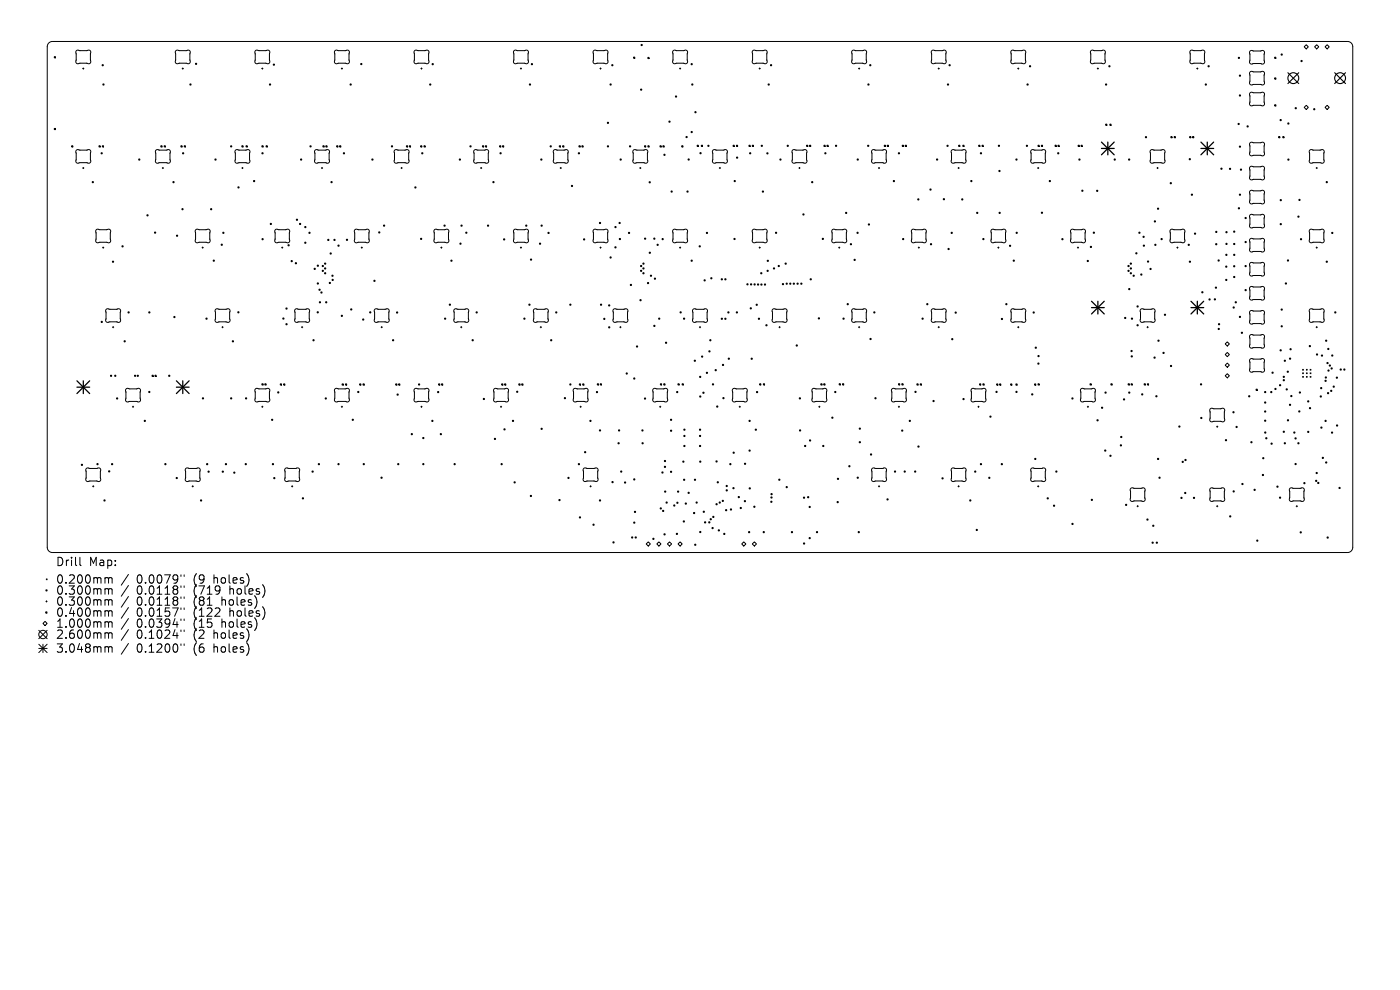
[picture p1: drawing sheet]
<svg xmlns="http://www.w3.org/2000/svg" width="297mm" height="210mm" viewBox="0 0 297 210" stroke-linecap="round" stroke-linejoin="round" font-family="sans-serif">
<defs><g id="words">
<g font-size="2.5">
<text x="11.8" y="120.3">Drill</text>
<text x="11.8" y="124.1">0.200mm</text>
<text x="18.9" y="120.3">Map:</text>
<text x="29" y="124.1">0.0079&quot;</text>
<text x="41.2" y="124.1">(9</text>
<text x="45.6" y="124.1">holes)</text>
<text x="11.8" y="126.4">0.300mm</text>
<text x="11.8" y="128.7">0.300mm</text>
<text x="11.8" y="131.1">0.400mm</text>
<text x="29" y="126.4">0.0118&quot;</text>
<text x="29" y="128.7">0.0118&quot;</text>
<text x="29" y="131.1">0.0157&quot;</text>
<text x="41.2" y="126.4">(719</text>
<text x="41.2" y="128.7">(81</text>
<text x="41.2" y="131.1">(122</text>
<text x="47.3" y="128.7">holes)</text>
<text x="48.9" y="126.4">holes)</text>
<text x="48.9" y="131.1">holes)</text>
<text x="11.8" y="133.4">1.000mm</text>
<text x="11.8" y="135.7">2.600mm</text>
<text x="29" y="133.4">0.0394&quot;</text>
<text x="29" y="135.7">0.1024&quot;</text>
<text x="41.2" y="133.4">(15</text>
<text x="41.2" y="135.7">(2</text>
<text x="45.6" y="135.7">holes)</text>
<text x="47.3" y="133.4">holes)</text>
<text x="11.8" y="138.7">3.048mm</text>
<text x="29" y="138.7">0.1200&quot;</text>
<text x="41.2" y="138.7">(6</text>
<text x="45.6" y="138.7">holes)</text>
</g>
</g></defs>
<g fill="none" stroke="#000" stroke-width=".21">
<path d="M10.3 9.1l.8-.3h274.8a1.11 1.11 0 0 1 1.1 1.1v106.2a1.1 1.1 0 0 1-1.1 1.1h-274.8a1.11 1.11 0 0 1-1.1-1.1v-106.2zM11.5 12h.3v.3h-.3zM16.2 10.8l.3-.2 2.6 .1 .2 .4-.1 2.3-.4 .1-2.6-.1-.1-.3v-2.1zM17.5 14.5h.3M17.7 14.4v.3M37.3 10.8l.3-.2 2.6 .1 .2 .4-.1 2.3-.4 .1-2.6-.1-.1-.3v-2.1zM38.6 14.5h.3M38.8 14.4v.3M54.2 10.8l.3-.2 2.6 .1 .1 .4-.1 2.3-.3 .1-2.6-.1-.1-.3v-2.1zM55.5 14.5h.3M55.7 14.4v.3M71.1 10.8l.3-.2 2.6 .1 .1 .4-.1 2.3-.3 .1-2.6-.1-.2-.3v-2.1z"/>
<path d="M72.4 14.5h.3M72.5 14.4v.3M88 10.8l.3-.2 2.6 .1 .1 .4-.1 2.3-.3 .1-2.6-.1-.2-.3v-2.1zM89.3 14.5h.2M89.4 14.4v.3M109.1 10.8l.3-.2 2.6 .1 .1 .4-.1 2.3-.3 .1-2.6-.1-.2-.3v-2.1zM110.4 14.5h.3M110.5 14.4v.3M125.9 10.8l.4-.2 2.5 .1 .2 .4-.1 2.3-.4 .1-2.5-.1-.2-.3v-2.1zM127.3 14.5h.2M127.4 14.4v.3M134.4 12.1h.3v.3h-.3z"/>
<path d="M137.4 12.2h.3v.2h-.3zM142.8 10.8l.3-.2 2.6 .1 .2 .4-.1 2.3-.4 .1-2.6-.1-.1-.3v-2.1zM144.1 14.5h.3M144.3 14.4v.3M159.7 10.8l.3-.2 2.6 .1 .2 .4-.1 2.3-.4 .1-2.6-.1-.1-.3v-2.1zM161 14.5h.3M161.2 14.4v.3M180.8 10.8l.3-.2 2.6 .1 .2 .4-.1 2.3-.4 .1-2.6-.1-.1-.3v-2.1zM182.1 14.5h.3M182.3 14.4v.3M197.7 10.8l.3-.2 2.6 .1 .1 .4-.1 2.3-.3 .1-2.6-.1-.1-.3v-2.1zM199 14.5h.3"/>
<path d="M199.1 14.4v.3M214.6 10.8l.3-.2 2.6 .1 .1 .4-.1 2.3-.3 .1-2.6-.1-.2-.3v-2.1zM215.9 14.5h.3M216 14.4v.3M231.4 10.8l.4-.2 2.5 .1 .2 .4-.1 2.3-.3 .1-2.6-.1-.2-.3v-2.1zM232.8 14.5h.2M232.9 14.4v.3M252.5 10.8l.4-.2 2.6 .1 .1 .3-.1 2.4-.3 .1-2.6-.1-.2-.3v-2.1zM253.9 14.5h.2M254 14.4v.3M265.2 15.3l.3-.2 2.6 .1 .2 .4v2l-.2 .3-.3 .1-2.6-.1-.1-.3v-2zM265.2 19.7l.3-.1 2.6 .1 .2 .3v2l-.2 .3-.3 .2-2.6-.1-.1-.4v-2z"/>
<path d="M265.2 10.8l.3-.1 2.6 .1 .2 .3v2.1l-.2 .3-.3 .1-2.6-.1-.1-.4v-2zM270.4 12.1h.3v.3h-.3zM270.4 16.5h.3v.3h-.3zM277.1 9.5l.5 .4-.5 .5-.4-.5zM279.3 9.5l.5 .4-.5 .5-.4-.5zM281.5 9.5l.5 .4-.5 .5-.4-.5zM11.5 27.2h.3v.3h-.3zM15.2 30.9h.2v.3h-.2zM16.2 31.9l.3-.2 2.6 .1 .2 .4-.1 2.3-.4 .1-2.6-.1-.1-.3v-2.1zM17.5 35.6h.3M17.7 35.5v.3M21 30.9h.3v.3h-.3z"/>
<path d="M21.7 30.9h.3v.3h-.3zM33.1 31.9l.3-.2 2.6 .1 .1 .4-.1 2.3-.3 .1-2.6-.1-.1-.3v-2.1zM34.1 30.9h.3v.3h-.3zM34.4 35.6h.3M34.6 35.5v.3M34.8 30.9h.3v.3h-.3zM38.4 30.9h.2v.3h-.2zM39.1 30.9h.2v.3h-.2zM50 31.9l.3-.2 2.6 .1 .1 .4-.1 2.3-.3 .1-2.6-.1-.2-.3v-2.1zM51.3 35.6h.3M51.3 30.9h.3v.3h-.3zM51.4 35.5v.3"/>
<path d="M52.2 30.9h.2v.3h-.2zM55.6 30.9h.2v.3h-.2zM56.4 30.9h.3v.3h-.3zM66.9 31.9l.3-.2 2.6 .1 .1 .4-.1 2.3-.3 .1-2.6-.1-.2-.3v-2.1zM68.2 35.6h.2M68.3 35.5v.3M68.5 30.9h.3v.3h-.3zM69.1 30.9h.3v.3h-.3zM71.4 30.9h.3v.3h-.3zM72 30.9h.3v.3h-.3zM83.7 31.9l.3-.2 2.6 .1 .2 .4-.1 2.3-.4 .1-2.5-.1-.2-.3v-2.1zM85.1 35.6h.2"/>
<path d="M85.2 35.5v.3M86.2 30.9h.3v.3h-.3zM86.8 30.9h.3v.3h-.3zM89.2 30.9h.3v.3h-.3zM89.9 30.9h.3v.3h-.3zM100.6 31.9l.3-.2 2.6 .1 .2 .4-.1 2.3-.4 .1-2.6-.1-.1-.3v-2.1zM101.9 35.6h.3M102.1 35.5v.3M102.4 30.9h.2v.3h-.2zM103 30.9h.2v.3h-.2zM106 30.9h.2v.3h-.2zM106.6 30.9h.3v.3h-.3z"/>
<path d="M117.5 31.9l.3-.2 2.6 .1 .2 .4-.2 2.3-.3 .1-2.6-.1-.1-.3v-2.1zM118.7 30.9h.2v.3h-.2zM118.8 35.6h.3M119 35.5v.3M119.4 30.9h.2v.3h-.2zM122.8 30.9h.3v.3h-.3zM123.4 30.9h.3v.3h-.3zM134.4 31.9l.3-.2 2.6 .1 .1 .4-.1 2.3-.3 .1-2.6-.1-.2-.3v-2.1zM135.7 35.6h.3M135.8 35.5v.3M136.7 30.9h.3v.3h-.3zM137.4 30.9h.3v.3h-.3z"/>
<path d="M140 30.9h.3v.3h-.3zM140.6 30.9h.3v.3h-.3zM144.6 30.9h.3v.3h-.3zM147.9 30.8h.3v.3h-.3zM148.8 30.8h.2v.3h-.2zM151.3 31.9l.3-.2 2.6 .1 .1 .4-.1 2.3-.3 .1-2.6-.1-.2-.3v-2.1zM152.6 35.6h.3M152.7 35.5v.3M155.5 30.8h.3v.3h-.3zM156.2 30.8h.3v.3h-.3zM158.9 30.8h.2v.3h-.2zM159.6 30.8h.2v.3h-.2z"/>
<path d="M168.1 31.9l.4-.2 2.5 .1 .2 .4-.1 2.3-.3 .1-2.6-.1-.2-.3v-2.1zM169.5 35.6h.2M169.6 35.5v.3M171.1 30.8h.3v.3h-.3zM171.7 30.8h.3v.3h-.3zM174.8 30.8h.2v.3h-.2zM175.4 30.8h.3v.3h-.3zM185 31.9l.3-.2 2.6 .1 .2 .4-.1 2.3-.4 .1-2.6-.1-.1-.3v-2.1zM186.4 35.6h.2M186.5 35.5v.3M187.6 30.8h.3v.3h-.3zM188.2 30.8h.3v.3h-.3z"/>
<path d="M191.4 30.8h.3v.3h-.3zM192 30.8h.3v.3h-.3zM201.9 31.9l.3-.2 2.6 .1 .2 .4-.1 2.3-.4 .1-2.6-.1-.1-.3v-2.1zM203.2 35.6h.3M203.4 35.5v.3M203.4 30.8h.2v.3h-.2zM204.3 30.8h.2v.3h-.2zM207.6 30.8h.3v.3h-.3zM208.3 30.8h.3v.3h-.3zM218.8 31.9l.3-.2 2.6 .1 .1 .4-.1 2.3-.3 .1-2.6-.1-.1-.3v-2.1zM220.1 35.6h.3M220.2 30.8h.3v.3h-.3z"/>
<path d="M220.2 35.5v.3M220.9 30.8h.3v.3h-.3zM223.8 30.8h.3v.2h-.3zM224.4 30.8h.3v.3h-.3zM228.7 30.8h.3v.3h-.3zM229.3 30.8h.3v.3h-.3zM234.6 26.3h.2v.3h-.2zM235.5 26.3h.2v.3h-.2zM244.1 31.9l.3-.2 2.6 .1 .2 .4-.1 2.3-.4 .1-2.6-.1-.1-.3v-2.1zM245.4 35.6h.3M245.6 35.5v.3M248.4 29h.2v.2h-.2z"/>
<path d="M249.1 29h.2v.2h-.2zM252.4 29h.2v.2h-.2zM253 29h.2v.2h-.2zM265.2 30.3l.3-.1 2.6 .1 .2 .3-.1 2.3-.4 .2-2.6-.1-.1-.3v-2.1zM265.2 35.4l.3-.1 2.6 .1 .2 .3-.1 2.3-.4 .2-2.6-.1-.1-.4v-2zM270.4 22.2h.3v.3h-.3zM271.3 29h.2v.2h-.2zM272.1 29h.3v.2h-.3zM276.7 22.8l.4-.5 .5 .5-.5 .4zM277.9 31.9l.3-.2 2.6 .1 .1 .3v2.1l-.1 .3-.3 .1-2.6-.1-.2-.3v-2zM279.2 35.6h.3M279.3 35.5v.3"/>
<path d="M281.1 22.8l.4-.5 .5 .5-.5 .4zM20.4 48.7l.3-.1 2.6 .1 .2 .4-.1 2.3-.4 .1-2.5-.1-.2-.3v-2.1zM21.8 52.5h.2M21.9 52.4v.3M41.5 48.7l.3-.1 2.6 .1 .2 .4-.1 2.3-.4 .1-2.5-.1-.2-.3v-2.1zM42.9 52.5h.2M43 52.4v.3M58.4 48.7l.3-.1 2.6 .1 .2 .4-.1 2.3-.4 .1-2.6-.1-.1-.3v-2.1zM59.7 52.5h.3M59.9 52.4v.3M75.3 48.7l.3-.1 2.6 .1 .2 .4-.2 2.3-.3 .1-2.6-.1-.1-.3v-2.1zM76.6 52.5h.3"/>
<path d="M76.8 52.4v.3M92.2 48.7l.3-.1 2.6 .1 .1 .4-.1 2.3-.3 .1-2.6-.1-.2-.3v-2.1zM93.5 52.5h.3M93.6 52.4v.3M109.1 48.7l.3-.1 2.6 .1 .1 .4-.1 2.3-.3 .1-2.6-.1-.2-.3v-2.1zM110.4 52.5h.3M110.5 52.4v.3M125.9 48.7l.4-.1 2.5 .1 .2 .4-.1 2.3-.4 .1-2.5-.1-.2-.3v-2.1zM127.3 52.5h.2M127.4 52.4v.3M142.8 48.7l.3-.1 2.6 .1 .2 .4-.1 2.3-.4 .1-2.6-.1-.1-.3v-2.1zM144.1 52.5h.3"/>
<path d="M144.3 52.4v.3M159.7 48.7l.3-.1 2.6 .1 .2 .4-.1 2.3-.4 .1-2.6-.1-.1-.3v-2.1zM161 52.5h.3M161.2 52.4v.3M176.6 48.7l.3-.1 2.6 .1 .1 .4-.1 2.3-.3 .1-2.6-.1-.2-.3 .1-2.1zM177.9 52.5h.3M178 52.4v.3M193.5 48.7l.3-.1 2.6 .1 .1 .4-.1 2.3-.3 .1-2.6-.1-.2-.3v-2.1zM194.8 52.5h.3M194.9 52.4v.3M210.3 48.7l.4-.1 2.5 .1 .2 .4-.1 2.3-.3 .1-2.6-.1-.2-.3v-2.1zM211.7 52.5h.2"/>
<path d="M211.8 52.4v.3M227.2 48.7l.3-.1 2.6 .1 .2 .4-.1 2.3-.4 .1-2.6-.1-.1-.3v-2.1zM228.6 52.5h.2M228.7 52.4v.3M248.3 48.7l.3-.1 2.6 .1 .2 .4-.1 2.3-.4 .1-2.6-.1-.1-.3v-2.1zM249.7 52.5h.2M249.8 52.4v.3M265.2 45.6l.3-.1 2.6 .1 .2 .3v2l-.2 .3-.3 .2-2.6-.1-.1-.4v-2zM265.2 40.5l.3-.1 2.6 .1 .2 .3v2l-.2 .3-.3 .2-2.6-.1-.1-.4v-2zM265.2 55.8l.3-.1 2.6 .1 .2 .3v2l-.2 .3-.3 .2-2.6-.1-.1-.4v-2zM265.2 50.7l.3-.1 2.6 .1 .2 .3v2l-.2 .3-.3 .2-2.6-.1-.1-.4v-2zM277.9 48.7l.3-.1 2.6 .1 .1 .3v2.1l-.1 .3-.3 .1-2.6-.1-.2-.3v-2z"/>
<path d="M279.2 52.5h.3M279.3 52.4v.3M22.5 65.6l.4-.1 2.5 .1 .2 .3-.1 2.3-.3 .2-2.6-.1-.2-.4v-2zM23.9 69.4h.2M24 69.3v.2M32.3 79.6h.2v.2h-.2zM32.9 79.6h.2v.2h-.2zM45.8 65.6l.3-.1 2.6 .1 .1 .3-.1 2.3-.3 .2-2.6-.1-.2-.4v-2zM47.1 69.4h.2M47.2 69.3v.2M62.6 65.6l.3-.1 2.6 .1 .2 .3-.1 2.3-.4 .2-2.5-.1-.2-.4v-2zM64 69.4h.2"/>
<path d="M64.1 69.3v.2M79.5 65.6l.3-.1 2.6 .1 .2 .3-.1 2.3-.4 .2-2.6-.1-.1-.4v-2zM80.8 69.4h.3M81 69.3v.2M96.4 65.6l.3-.1 2.6 .1 .2 .3-.2 2.3-.3 .2-2.6-.1-.1-.4v-2zM97.7 69.4h.3M97.9 69.3v.2M113.3 65.6l.3-.1 2.6 .1 .1 .3-.1 2.3-.3 .2-2.6-.1-.2-.4v-2zM114.6 69.4h.3M114.7 69.3v.2M130.2 65.6l.3-.1 2.6 .1 .1 .3-.1 2.3-.3 .2-2.6-.1-.2-.4v-2zM131.5 69.4h.3"/>
<path d="M131.6 69.3v.2M147 65.6l.4-.1 2.5 .1 .2 .3-.1 2.3-.4 .2-2.5-.1-.2-.4v-2zM148.4 69.4h.2M148.5 69.3v.2M163.9 65.6l.3-.1 2.6 .1 .2 .3-.1 2.3-.4 .2-2.6-.1-.1-.4v-2zM165.2 69.4h.3M165.4 69.3v.2M180.8 65.6l.3-.1 2.6 .1 .2 .3-.1 2.3-.4 .2-2.6-.1-.1-.4v-2zM182.1 69.4h.3M182.3 69.3v.2M197.7 65.6l.3-.1 2.6 .1 .1 .3-.1 2.3-.3 .2-2.6-.1-.1-.4v-2zM199 69.4h.3"/>
<path d="M199.1 69.3v.2M214.6 65.6l.3-.1 2.6 .1 .1 .3-.1 2.3-.3 .2-2.6-.1-.2-.4v-2zM215.9 69.4h.3M216 69.3v.2M242 65.6l.3-.1 2.6 .1 .2 .3-.2 2.3-.3 .2-2.6-.1-.1-.4v-2zM243.3 69.4h.3M243.5 69.3v.2M259.9 73l.5-.5 .4 .5-.4 .4zM259.9 75.2l.5-.4 .4 .4-.4 .5zM259.9 77.5l.5-.5 .4 .5-.4 .4zM259.9 79.7l.5-.4 .4 .4-.4 .5zM265.2 60.9l.3-.1 2.6 .1 .2 .3v2l-.2 .3-.3 .2-2.6-.1-.1-.4v-2z"/>
<path d="M265.2 66l.3-.1 2.6 .1 .2 .3v2l-.2 .3-.3 .2-2.6-.1-.1-.4v-2zM265.2 71.1l.3-.1 2.6 .1 .2 .3v2l-.2 .3-.3 .2-2.6-.1-.1-.4v-2zM265.2 76.2l.3-.1 2.6 .1 .2 .3v2l-.2 .3-.3 .2-2.6-.1-.1-.4v-2zM276.3 78.3l.2 .2M276.3 79.1l.2 .2M276.3 79.9l.2 .1M276.5 78.3l-.2 .2M276.5 79.1l-.2 .2M276.5 79.9l-.2 .1M277.1 78.3l.2 .2M277.1 79.1l.2 .2M277.1 79.9l.2 .1"/>
<path d="M277.3 78.3l-.2 .2M277.3 79.1l-.2 .2M277.3 79.9l-.2 .1M277.9 65.6l.3-.1 2.6 .1 .1 .3-.1 2.3-.3 .2-2.6-.1-.2-.4v-2zM277.9 79.1l.2 .2M277.9 79.9l.2 .1M277.9 78.3l.2 .2M278.1 78.3l-.2 .2M278.1 79.1l-.2 .2M278.1 79.9l-.2 .1M279.2 69.4h.3M279.3 69.3v.2"/>
<path d="M18.3 99.4l.3-.1 2.6 .1 .2 .3-.1 2.3-.4 .2-2.6-.2-.1-.3v-2zM26.8 82.5l.3-.1 2.6 .1 .1 .3-.1 2.3-.3 .2-2.6-.1-.2-.4v-2zM28.1 86.3h.3M28.2 86.2v.2M39.4 99.4l.3-.1 2.6 .1 .2 .3-.1 2.3-.4 .2-2.6-.2-.1-.3v-2zM54.2 82.5l.3-.1 2.6 .1 .1 .3-.1 2.3-.3 .2-2.6-.1-.1-.4v-2zM55.5 86.3h.3M55.6 81.4h.2v.3h-.2zM55.7 86.2v.2M56.2 81.4h.2v.3h-.2zM59.5 81.4h.2v.3h-.2zM60.2 81.4h.2v.3h-.2z"/>
<path d="M60.5 99.4l.3-.1 2.6 .1 .2 .3-.1 2.3-.4 .2-2.6-.2-.1-.3v-2zM71.1 82.5l.3-.1 2.6 .1 .1 .3-.1 2.3-.3 .2-2.6-.1-.2-.4v-2zM72.4 86.3h.3M72.5 86.2v.2M72.6 81.4h.2v.3h-.2zM73.3 81.4h.2v.3h-.2zM76.3 81.4h.2v.3h-.2zM77 81.4h.3v.3h-.3zM83.9 81.4h.3v.3h-.3zM84.6 81.4h.2v.3h-.2zM88 82.5l.3-.1 2.6 .1 .1 .3-.1 2.3-.3 .2-2.6-.1-.2-.4v-2zM89.3 86.3h.2"/>
<path d="M89.4 86.2v.2M93 81.4h.3v.3h-.3zM93.7 81.4h.2v.3h-.2zM104.8 82.5l.3-.1 2.6 .1 .2 .3-.1 2.3-.4 .2-2.5-.1-.2-.4v-2zM106.2 86.3h.2M106.3 86.2v.2M106.4 81.4h.3v.3h-.3zM107 81.4h.3v.3h-.3zM110.1 81.4h.2v.3h-.2zM110.7 81.4h.2v.3h-.2zM121.7 82.5l.3-.1 2.6 .1 .2 .3-.1 2.3-.4 .2-2.6-.1-.1-.4v-2zM122.9 81.4h.3v.3h-.3z"/>
<path d="M123 86.3h.3M123.2 86.2v.2M123.6 81.4h.3v.3h-.3zM123.8 99.4l.3-.1 2.6 .1 .2 .3-.1 2.3-.4 .2-2.6-.2-.1-.3v-2zM126.7 81.4h.3v.3h-.3zM127.3 81.4h.3v.3h-.3zM138.6 82.5l.3-.1 2.6 .1 .2 .3-.2 2.3-.3 .2-2.6-.1-.1-.4v-2zM139.9 86.3h.3M140.1 86.2v.2M140.1 81.4h.3v.3h-.3zM140.8 81.4h.3v.3h-.3zM143.8 81.4h.3v.3h-.3z"/>
<path d="M144.7 81.4h.3v.3h-.3zM155.5 82.5l.3-.1 2.6 .1 .1 .3-.1 2.3-.3 .2-2.6-.1-.2-.4v-2zM156.8 86.3h.3M156.9 86.2v.2M161.1 81.4h.3v.3h-.3zM161.9 81.4h.3v.3h-.3zM172.4 82.5l.3-.1 2.6 .1 .1 .3-.1 2.3-.3 .2-2.6-.1-.2-.4v-2zM173.7 86.3h.3M173.8 86.2v.2M174.1 81.4h.3v.3h-.3zM174.8 81.4h.2v.3h-.2zM178 81.4h.3v.2h-.3z"/>
<path d="M178.7 81.4h.3v.2h-.3zM185 99.4l.3-.1 2.6 .1 .2 .3-.1 2.3-.4 .2-2.6-.2-.1-.3v-2zM189.2 82.5l.4-.1 2.5 .1 .2 .3-.1 2.3-.3 .2-2.6-.1-.2-.4v-2zM190.6 86.3h.2M190.6 81.4h.3v.2h-.3zM190.7 86.2v.2M191.3 81.4h.3v.2h-.3zM194.5 81.4h.3v.3h-.3zM195.2 81.4h.3v.3h-.3zM201.9 99.4l.3-.1 2.6 .1 .2 .3-.1 2.3-.4 .2-2.6-.2-.1-.3v-2zM206.1 82.5l.3-.1 2.6 .1 .2 .3-.1 2.3-.4 .2-2.6-.1-.1-.4v-2zM207.5 86.3h.2"/>
<path d="M207.6 86.2v.2M207.8 81.4h.3v.3h-.3zM208.5 81.4h.3v.3h-.3zM211.4 81.4h.3v.3h-.3zM212.1 81.4h.2v.3h-.2zM214.4 81.4h.3v.3h-.3zM215.5 81.4h.3v.3h-.3zM218.8 99.4l.3-.1 2.6 .1 .1 .3-.1 2.3-.3 .2-2.6-.2-.1-.3v-2zM219.5 81.4h.2v.3h-.2zM220.2 81.4h.3v.3h-.3zM229.3 82.5l.3-.1 2.6 .1 .2 .3-.1 2.3-.4 .2-2.5-.1-.2-.4v-2zM230.7 86.3h.2"/>
<path d="M230.8 86.2v.2M231.2 81.4h.3v.3h-.3zM235.7 81.4h.2v.3h-.2zM239.3 81.4h.3v.3h-.3zM240 81.4h.2v.3h-.2zM242.7 81.4h.3v.3h-.3zM243.4 81.4h.3v.3h-.3zM256.8 86.7l.3-.1 2.6 .1 .1 .3-.1 2.3-.3 .2-2.6-.1-.2-.3v-2.1zM258.1 90.5h.3M258.2 90.4v.2M266.5 82.6h.2v.2h-.2zM17 118.2v1.5l.2 .3"/>
<path d="M19.6 103.2h.3M19.8 103v.3M40.8 103.2h.2M40.9 103v.3M61.9 103.2h.2M62 103v.3M125.2 103.2h.2M125.3 103v.3M137.5 114.9l.5 .5-.5 .4-.4-.4zM139.8 114.9l.4 .5-.4 .4-.5-.4zM141.6 115.4l.4-.5 .5 .5-.5 .4zM144.3 114.9l.4 .5-.4 .4-.5-.4z"/>
<path d="M157.3 115.4l.5-.5 .4 .5-.4 .4zM159.6 115.4l.4-.5 .5 .5-.5 .4zM186.4 103.2h.2M186.5 103v.3M203.2 103.2h.3M203.4 103v.3M220.1 103.2h.3M220.2 103v.3M239.9 103.6l.3-.1 2.6 .1 .1 .3-.1 2.3-.3 .2-2.6-.1-.1-.4v-2zM241.2 107.4h.3M241.3 107.3v.2M256.8 103.6l.3-.1 2.6 .1 .1 .3v2l-.1 .3-.3 .2-2.6-.1-.2-.3v-2.1z"/>
<path d="M258.1 107.4h.3M258.2 107.3v.2M275 107.4h.2M275.1 107.3v.2M275.8 103.6l.6-.1 .3 .4v2.2l-.4 .3-.5-.1M275.8 103.6l-1.9-.1-.4 .4v2.1l.1 .2 .4 .2 1.8-.1M8.2 133.7l1.8 1.8M8.2 136.7l1.8 1.7M8.2 137.5h1.8M9.1 132.3l.5-.5 .4 .5-.4 .4zM9.1 136.7v1.7M9.7 129.8h.2v.2h-.2z"/>
<path d="M9.7 127.6h.3M9.8 122.8l.2 .2M9.9 127.4v.3M10 122.8l-.2 .2M10 133.7l-1.8 1.8M10 136.7l-1.8 1.7M22.5 122.5h.3l.2 .3M22.5 124.9h.3l.2 .2M22.5 127.2h.3l.2 .3M22.5 129.5l.4 .1 .1 .2M22.5 131.9l.4 .1 .1 .1M22.5 134.2h.3l.2 .3"/>
<path d="M22.5 137.2h.3l.2 .2M23 122.8l.3-.3 .4 .1 .1 1.1M23 122.8v.9M23 125.1v1M23 127.5v.9M23 129.8v.9M23 132.1v1M23 134.5v.9M23 137.4v1M23 125.1l.3-.2 .4 .1 .1 1.1M23 127.5l.3-.3 .4 .1 .1 1.1M23 129.8l.3-.3 .4 .1 .1 1.1"/>
<path d="M23 132.1l.3-.2 .4 .1 .1 1.1M23 134.5l.3-.3 .4 .1 .1 1.1M23 137.4l.3-.2 .4 .1 .1 1.1M27.2 121.9l-1.5 2.2M27.2 124.2l-1.5 2.3M27.2 126.5l-1.5 2.3M27.2 128.9l-1.5 2.3M27.2 131.2l-1.5 2.3M27.2 133.6l-1.5 2.2M27.2 136.5l-1.5 2.3M38.4 121.9v.4M38.4 124.3v.3"/>
<path d="M38.4 126.6v.4M38.4 129v.3M38.4 131.3v.3M38.4 133.6v.4M38.4 136.6v.3M39.1 121.9v.4M39.1 124.3v.3M39.1 126.6v.4M39.1 129v.3M39.1 131.3v.3M39.1 133.6v.4M39.1 136.6v.3"/>
<circle cx="21.8" cy="13.8" r=".13"/>
<circle cx="21.9" cy="17.9" r=".13"/>
<circle cx="40.4" cy="17.9" r=".13"/>
<circle cx="41.6" cy="13.5" r=".13"/>
<circle cx="57.3" cy="17.9" r=".13"/>
<circle cx="58.1" cy="13.7" r=".13"/>
<circle cx="74.4" cy="17.9" r=".13"/>
<circle cx="76.6" cy="13.6" r=".13"/>
<circle cx="91.3" cy="17.9" r=".13"/>
<circle cx="91.8" cy="13.6" r=".13"/>
<circle cx="112.4" cy="17.9" r=".13"/>
<circle cx="112.8" cy="13.6" r=".13"/>
<circle cx="129.5" cy="17.9" r=".13"/>
<circle cx="129.9" cy="13.8" r=".13"/>
<circle cx="136" cy="19" r=".13"/>
<circle cx="136.1" cy="9.6" r=".13"/>
<circle cx="146.7" cy="13.6" r=".13"/>
<circle cx="146.9" cy="17.9" r=".13"/>
<circle cx="163.1" cy="17.9" r=".13"/>
<circle cx="163.6" cy="13.8" r=".13"/>
<circle cx="184.2" cy="17.9" r=".13"/>
<circle cx="184.6" cy="13.8" r=".13"/>
<circle cx="201.1" cy="17.9" r=".13"/>
<circle cx="201.5" cy="13.8" r=".13"/>
<circle cx="218" cy="17.9" r=".13"/>
<circle cx="218.5" cy="14.1" r=".13"/>
<circle cx="234.7" cy="17.9" r=".13"/>
<circle cx="235.4" cy="14.1" r=".13"/>
<circle cx="255.8" cy="17.9" r=".13"/>
<circle cx="256.4" cy="14.1" r=".13"/>
<circle cx="262.8" cy="12.3" r=".13"/>
<circle cx="263" cy="16" r=".13"/>
<circle cx="271.9" cy="11.6" r=".13"/>
<circle cx="276.1" cy="12.9" r=".13"/>
<circle cx="19.7" cy="38.6" r=".13"/>
<circle cx="21.6" cy="32.5" r=".13"/>
<circle cx="29.5" cy="33.8" r=".13"/>
<circle cx="36.8" cy="38.6" r=".13"/>
<circle cx="38.9" cy="32.5" r=".13"/>
<circle cx="45.7" cy="33.8" r=".13"/>
<circle cx="49" cy="31" r=".13"/>
<circle cx="50.6" cy="39.8" r=".13"/>
<circle cx="53.9" cy="38.4" r=".13"/>
<circle cx="55.7" cy="32.5" r=".13"/>
<circle cx="63.9" cy="33.8" r=".13"/>
<circle cx="65.9" cy="31" r=".13"/>
<circle cx="70.3" cy="38.6" r=".13"/>
<circle cx="73" cy="32.5" r=".13"/>
<circle cx="79" cy="33.8" r=".13"/>
<circle cx="83.2" cy="31" r=".13"/>
<circle cx="88.1" cy="39.8" r=".13"/>
<circle cx="89.6" cy="32.5" r=".13"/>
<circle cx="97.6" cy="33.8" r=".13"/>
<circle cx="99.8" cy="31" r=".13"/>
<circle cx="104.7" cy="38.6" r=".13"/>
<circle cx="106.2" cy="32.5" r=".13"/>
<circle cx="114.8" cy="33.8" r=".13"/>
<circle cx="116.8" cy="31" r=".13"/>
<circle cx="121.3" cy="39.4" r=".13"/>
<circle cx="122.8" cy="32.5" r=".13"/>
<circle cx="129" cy="26.1" r=".13"/>
<circle cx="129" cy="31" r=".13"/>
<circle cx="131.7" cy="33.8" r=".13"/>
<circle cx="133.7" cy="31" r=".13"/>
<circle cx="137.8" cy="38.7" r=".13"/>
<circle cx="141" cy="32.8" r=".13"/>
<circle cx="142" cy="25.8" r=".13"/>
<circle cx="143.4" cy="20.5" r=".13"/>
<circle cx="145.7" cy="29.1" r=".13"/>
<circle cx="146.1" cy="33.8" r=".13"/>
<circle cx="146.7" cy="28" r=".13"/>
<circle cx="147.5" cy="23.8" r=".13"/>
<circle cx="148.6" cy="32.5" r=".13"/>
<circle cx="150.3" cy="30.9" r=".13"/>
<circle cx="155.9" cy="38.4" r=".13"/>
<circle cx="156.4" cy="33.4" r=".13"/>
<circle cx="159.1" cy="32.5" r=".13"/>
<circle cx="161.6" cy="30.9" r=".13"/>
<circle cx="162.8" cy="32.5" r=".13"/>
<circle cx="165.6" cy="33.8" r=".13"/>
<circle cx="167.1" cy="30.9" r=".13"/>
<circle cx="172.3" cy="38.6" r=".13"/>
<circle cx="175.1" cy="32.5" r=".13"/>
<circle cx="177.4" cy="30.9" r=".13"/>
<circle cx="182" cy="33.8" r=".13"/>
<circle cx="184.2" cy="30.9" r=".13"/>
<circle cx="189.6" cy="38.4" r=".13"/>
<circle cx="190.7" cy="32.5" r=".13"/>
<circle cx="198.8" cy="33.8" r=".13"/>
<circle cx="201" cy="30.9" r=".13"/>
<circle cx="206.1" cy="38.4" r=".13"/>
<circle cx="208.1" cy="32.5" r=".13"/>
<circle cx="211.9" cy="30.9" r=".13"/>
<circle cx="212" cy="36.3" r=".13"/>
<circle cx="215.6" cy="33.8" r=".13"/>
<circle cx="217.9" cy="30.9" r=".13"/>
<circle cx="222.7" cy="38.4" r=".13"/>
<circle cx="224.5" cy="32.5" r=".13"/>
<circle cx="229" cy="33.8" r=".13"/>
<circle cx="236.5" cy="33.8" r=".13"/>
<circle cx="239.5" cy="33.8" r=".13"/>
<circle cx="243.1" cy="29.1" r=".13"/>
<circle cx="248.4" cy="38.9" r=".13"/>
<circle cx="252.4" cy="33.8" r=".13"/>
<circle cx="259.1" cy="35.8" r=".13"/>
<circle cx="260.9" cy="35.8" r=".13"/>
<circle cx="262.8" cy="26.3" r=".13"/>
<circle cx="263" cy="31.1" r=".13"/>
<circle cx="263" cy="20.3" r=".13"/>
<circle cx="263.3" cy="36" r=".13"/>
<circle cx="264.7" cy="26.8" r=".13"/>
<circle cx="271.7" cy="25.5" r=".13"/>
<circle cx="273.3" cy="26.2" r=".13"/>
<circle cx="273.3" cy="33.9" r=".13"/>
<circle cx="274.9" cy="23" r=".13"/>
<circle cx="278.8" cy="23.2" r=".13"/>
<circle cx="281.5" cy="38.6" r=".13"/>
<circle cx="24" cy="55.5" r=".13"/>
<circle cx="26" cy="52.3" r=".13"/>
<circle cx="31.3" cy="45.7" r=".13"/>
<circle cx="32.9" cy="49.3" r=".13"/>
<circle cx="37.6" cy="50" r=".13"/>
<circle cx="38.7" cy="44.4" r=".13"/>
<circle cx="44.8" cy="44.4" r=".13"/>
<circle cx="45.4" cy="55.3" r=".13"/>
<circle cx="47" cy="51.9" r=".13"/>
<circle cx="47.4" cy="49.4" r=".13"/>
<circle cx="55.7" cy="50.7" r=".13"/>
<circle cx="57.5" cy="47.5" r=".13"/>
<circle cx="61.2" cy="52" r=".13"/>
<circle cx="61.9" cy="55.4" r=".13"/>
<circle cx="62.8" cy="55.8" r=".13"/>
<circle cx="63" cy="46.6" r=".13"/>
<circle cx="63.7" cy="47.5" r=".13"/>
<circle cx="64.8" cy="51.5" r=".13"/>
<circle cx="64.8" cy="48.2" r=".13"/>
<circle cx="65.7" cy="49.4" r=".13"/>
<circle cx="66.8" cy="57" r=".13"/>
<circle cx="67.4" cy="56.4" r=".13"/>
<circle cx="68.5" cy="56.4" r=".13"/>
<circle cx="68.5" cy="57.5" r=".13"/>
<circle cx="69" cy="55.9" r=".13"/>
<circle cx="69" cy="56.9" r=".13"/>
<circle cx="69" cy="58" r=".13"/>
<circle cx="69.6" cy="50.9" r=".13"/>
<circle cx="70.2" cy="53.8" r=".13"/>
<circle cx="70.5" cy="58.5" r=".13"/>
<circle cx="70.6" cy="59.4" r=".13"/>
<circle cx="71" cy="50.9" r=".13"/>
<circle cx="71.8" cy="52.1" r=".13"/>
<circle cx="73.6" cy="50.9" r=".13"/>
<circle cx="79.4" cy="59.6" r=".13"/>
<circle cx="80.5" cy="49.3" r=".13"/>
<circle cx="81.5" cy="47.9" r=".13"/>
<circle cx="89.3" cy="50.7" r=".13"/>
<circle cx="94.3" cy="47.9" r=".13"/>
<circle cx="95.8" cy="55.3" r=".13"/>
<circle cx="97.7" cy="51.7" r=".13"/>
<circle cx="97.9" cy="47.9" r=".13"/>
<circle cx="98.9" cy="49.4" r=".13"/>
<circle cx="103.5" cy="47.9" r=".13"/>
<circle cx="107" cy="50.8" r=".13"/>
<circle cx="111.6" cy="47.9" r=".13"/>
<circle cx="112.7" cy="55.1" r=".13"/>
<circle cx="114.6" cy="51.7" r=".13"/>
<circle cx="114.9" cy="47.9" r=".13"/>
<circle cx="116.4" cy="49.4" r=".13"/>
<circle cx="123.9" cy="50.8" r=".13"/>
<circle cx="127.3" cy="47.3" r=".13"/>
<circle cx="129.5" cy="54.6" r=".13"/>
<circle cx="130.6" cy="52.5" r=".13"/>
<circle cx="130.6" cy="48.2" r=".13"/>
<circle cx="131.5" cy="47.3" r=".13"/>
<circle cx="131.5" cy="50.7" r=".13"/>
<circle cx="133.4" cy="49.4" r=".13"/>
<circle cx="136" cy="56.4" r=".13"/>
<circle cx="136" cy="57.5" r=".13"/>
<circle cx="136.5" cy="55.9" r=".13"/>
<circle cx="136.5" cy="56.9" r=".13"/>
<circle cx="136.5" cy="58" r=".13"/>
<circle cx="136.9" cy="50.6" r=".13"/>
<circle cx="137.9" cy="53.6" r=".13"/>
<circle cx="138.1" cy="58.5" r=".13"/>
<circle cx="138.8" cy="50.6" r=".13"/>
<circle cx="138.9" cy="59.1" r=".13"/>
<circle cx="139.5" cy="51.9" r=".13"/>
<circle cx="140.6" cy="50.7" r=".13"/>
<circle cx="142.5" cy="40.6" r=".13"/>
<circle cx="145.9" cy="40.6" r=".13"/>
<circle cx="146.7" cy="55.3" r=".13"/>
<circle cx="148.4" cy="52.3" r=".13"/>
<circle cx="149.5" cy="59.5" r=".13"/>
<circle cx="150" cy="49.4" r=".13"/>
<circle cx="150.9" cy="59" r=".13"/>
<circle cx="153.1" cy="59.2" r=".13"/>
<circle cx="153.9" cy="59.2" r=".13"/>
<circle cx="155.8" cy="50.7" r=".13"/>
<circle cx="161.5" cy="58" r=".13"/>
<circle cx="161.8" cy="40.6" r=".13"/>
<circle cx="162.9" cy="57.5" r=".13"/>
<circle cx="162.9" cy="55.3" r=".13"/>
<circle cx="164.2" cy="56.9" r=".13"/>
<circle cx="164.6" cy="49.4" r=".13"/>
<circle cx="165.2" cy="56.4" r=".13"/>
<circle cx="166.7" cy="55.9" r=".13"/>
<circle cx="170.4" cy="45.5" r=".13"/>
<circle cx="172" cy="59.2" r=".13"/>
<circle cx="174.6" cy="50.7" r=".13"/>
<circle cx="179.5" cy="45.2" r=".13"/>
<circle cx="180.5" cy="51.8" r=".13"/>
<circle cx="181.3" cy="55.1" r=".13"/>
<circle cx="181.9" cy="49.4" r=".13"/>
<circle cx="184.3" cy="47.6" r=".13"/>
<circle cx="191.6" cy="50.7" r=".13"/>
<circle cx="194.8" cy="42.3" r=".13"/>
<circle cx="197.4" cy="40.2" r=".13"/>
<circle cx="197.5" cy="51.8" r=".13"/>
<circle cx="200.2" cy="42.3" r=".13"/>
<circle cx="201.2" cy="52.8" r=".13"/>
<circle cx="201.9" cy="49.4" r=".13"/>
<circle cx="204.1" cy="42.3" r=".13"/>
<circle cx="207.3" cy="45.2" r=".13"/>
<circle cx="208.6" cy="50.7" r=".13"/>
<circle cx="212.1" cy="45.2" r=".13"/>
<circle cx="214.3" cy="52.1" r=".13"/>
<circle cx="215.1" cy="55.3" r=".13"/>
<circle cx="215.7" cy="49.4" r=".13"/>
<circle cx="221" cy="45.1" r=".13"/>
<circle cx="225.4" cy="50.7" r=".13"/>
<circle cx="229.6" cy="40.5" r=".13"/>
<circle cx="230.8" cy="55.4" r=".13"/>
<circle cx="231.4" cy="52.4" r=".13"/>
<circle cx="232.1" cy="49.4" r=".13"/>
<circle cx="232.8" cy="40.5" r=".13"/>
<circle cx="239.4" cy="56.4" r=".13"/>
<circle cx="239.4" cy="57.5" r=".13"/>
<circle cx="239.9" cy="55.9" r=".13"/>
<circle cx="239.9" cy="56.9" r=".13"/>
<circle cx="239.9" cy="58" r=".13"/>
<circle cx="240.5" cy="58.5" r=".13"/>
<circle cx="241.1" cy="53.7" r=".13"/>
<circle cx="241.7" cy="49.4" r=".13"/>
<circle cx="242.1" cy="58.2" r=".13"/>
<circle cx="242.6" cy="50.2" r=".13"/>
<circle cx="242.7" cy="52.1" r=".13"/>
<circle cx="243.6" cy="55.5" r=".13"/>
<circle cx="244.1" cy="57.1" r=".13"/>
<circle cx="245" cy="47" r=".13"/>
<circle cx="245.1" cy="51.9" r=".13"/>
<circle cx="245.7" cy="44.3" r=".13"/>
<circle cx="246.4" cy="50.7" r=".13"/>
<circle cx="252.2" cy="51.9" r=".13"/>
<circle cx="252.4" cy="55.5" r=".13"/>
<circle cx="252.9" cy="41.3" r=".13"/>
<circle cx="253.5" cy="49.6" r=".13"/>
<circle cx="258" cy="51.8" r=".13"/>
<circle cx="258" cy="49.2" r=".13"/>
<circle cx="258.5" cy="55.3" r=".13"/>
<circle cx="260.1" cy="56.6" r=".13"/>
<circle cx="260.1" cy="59.4" r=".13"/>
<circle cx="260.2" cy="54.1" r=".13"/>
<circle cx="260.2" cy="51.7" r=".13"/>
<circle cx="260.2" cy="49.3" r=".13"/>
<circle cx="261.8" cy="56.5" r=".13"/>
<circle cx="261.8" cy="51.8" r=".13"/>
<circle cx="261.8" cy="54.1" r=".13"/>
<circle cx="261.8" cy="49.1" r=".13"/>
<circle cx="261.8" cy="58.8" r=".13"/>
<circle cx="262.8" cy="44.2" r=".13"/>
<circle cx="263" cy="41.3" r=".13"/>
<circle cx="264.3" cy="51.3" r=".13"/>
<circle cx="264.3" cy="56.4" r=".13"/>
<circle cx="264.3" cy="46.2" r=".13"/>
<circle cx="271.7" cy="42.5" r=".13"/>
<circle cx="271.7" cy="47.6" r=".13"/>
<circle cx="273.2" cy="55.3" r=".13"/>
<circle cx="275.5" cy="46" r=".13"/>
<circle cx="275.7" cy="42.4" r=".13"/>
<circle cx="276" cy="50.7" r=".13"/>
<circle cx="281.5" cy="55.5" r=".13"/>
<circle cx="282.6" cy="49.4" r=".13"/>
<circle cx="21.6" cy="68.3" r=".13"/>
<circle cx="23.6" cy="79.7" r=".13"/>
<circle cx="24.5" cy="79.7" r=".13"/>
<circle cx="26.4" cy="72.4" r=".13"/>
<circle cx="27.3" cy="66.3" r=".13"/>
<circle cx="28.7" cy="79.7" r=".13"/>
<circle cx="29.2" cy="79.7" r=".13"/>
<circle cx="31.7" cy="66.3" r=".13"/>
<circle cx="35.9" cy="79.7" r=".13"/>
<circle cx="37" cy="67.3" r=".13"/>
<circle cx="43.8" cy="67.6" r=".13"/>
<circle cx="49.4" cy="72.4" r=".13"/>
<circle cx="50.6" cy="66.2" r=".13"/>
<circle cx="60.1" cy="67.6" r=".13"/>
<circle cx="60.8" cy="68.8" r=".13"/>
<circle cx="60.8" cy="65.5" r=".13"/>
<circle cx="66.5" cy="72.2" r=".13"/>
<circle cx="67.4" cy="66.2" r=".13"/>
<circle cx="67.4" cy="60.1" r=".13"/>
<circle cx="67.8" cy="61.5" r=".13"/>
<circle cx="67.9" cy="64.1" r=".13"/>
<circle cx="68.2" cy="62" r=".13"/>
<circle cx="69.2" cy="64.1" r=".13"/>
<circle cx="70" cy="60" r=".13"/>
<circle cx="72.5" cy="67" r=".13"/>
<circle cx="74.5" cy="65.6" r=".13"/>
<circle cx="77.1" cy="67.8" r=".13"/>
<circle cx="78.5" cy="66.3" r=".13"/>
<circle cx="83.4" cy="72.2" r=".13"/>
<circle cx="84.2" cy="66.3" r=".13"/>
<circle cx="94.4" cy="67.6" r=".13"/>
<circle cx="95.4" cy="64.6" r=".13"/>
<circle cx="100.3" cy="72.2" r=".13"/>
<circle cx="101.1" cy="66.3" r=".13"/>
<circle cx="111.2" cy="67.6" r=".13"/>
<circle cx="112.3" cy="64.6" r=".13"/>
<circle cx="116.9" cy="72.2" r=".13"/>
<circle cx="118" cy="66.3" r=".13"/>
<circle cx="121" cy="64.6" r=".13"/>
<circle cx="127.5" cy="64.6" r=".13"/>
<circle cx="128.2" cy="67.6" r=".13"/>
<circle cx="129.2" cy="64.8" r=".13"/>
<circle cx="129.2" cy="69.4" r=".13"/>
<circle cx="133" cy="79.2" r=".13"/>
<circle cx="133.8" cy="60.4" r=".13"/>
<circle cx="135.1" cy="73.5" r=".13"/>
<circle cx="135.9" cy="63.7" r=".13"/>
<circle cx="137.5" cy="60" r=".13"/>
<circle cx="138.8" cy="69.1" r=".13"/>
<circle cx="139.8" cy="67.6" r=".13"/>
<circle cx="141.3" cy="72.7" r=".13"/>
<circle cx="144.4" cy="66.3" r=".13"/>
<circle cx="145.1" cy="67.6" r=".13"/>
<circle cx="147.4" cy="76.5" r=".13"/>
<circle cx="148.5" cy="79.9" r=".13"/>
<circle cx="149" cy="75.6" r=".13"/>
<circle cx="150" cy="79.1" r=".13"/>
<circle cx="150.5" cy="74.5" r=".13"/>
<circle cx="150.7" cy="72.2" r=".13"/>
<circle cx="151.8" cy="78.5" r=".13"/>
<circle cx="153.1" cy="67.6" r=".13"/>
<circle cx="153.4" cy="77.4" r=".13"/>
<circle cx="153.9" cy="67.6" r=".13"/>
<circle cx="154.5" cy="66.3" r=".13"/>
<circle cx="154.6" cy="76.1" r=".13"/>
<circle cx="156.3" cy="66.3" r=".13"/>
<circle cx="158.6" cy="60.3" r=".13"/>
<circle cx="159.3" cy="65.4" r=".13"/>
<circle cx="159.3" cy="60.3" r=".13"/>
<circle cx="159.5" cy="76.1" r=".13"/>
<circle cx="160.1" cy="60.3" r=".13"/>
<circle cx="160.5" cy="64.7" r=".13"/>
<circle cx="160.8" cy="60.4" r=".13"/>
<circle cx="161" cy="67.6" r=".13"/>
<circle cx="161.5" cy="60.4" r=".13"/>
<circle cx="162.3" cy="60.4" r=".13"/>
<circle cx="162.6" cy="69" r=".13"/>
<circle cx="166.1" cy="60.3" r=".13"/>
<circle cx="166.9" cy="60.2" r=".13"/>
<circle cx="167.7" cy="60.2" r=".13"/>
<circle cx="168.4" cy="60.2" r=".13"/>
<circle cx="169" cy="73.3" r=".13"/>
<circle cx="169.2" cy="60.2" r=".13"/>
<circle cx="170" cy="60.2" r=".13"/>
<circle cx="173.7" cy="67.5" r=".13"/>
<circle cx="179" cy="67.6" r=".13"/>
<circle cx="179.8" cy="64.5" r=".13"/>
<circle cx="184.7" cy="71.9" r=".13"/>
<circle cx="185.5" cy="66.3" r=".13"/>
<circle cx="195.7" cy="67.6" r=".13"/>
<circle cx="196.7" cy="64.5" r=".13"/>
<circle cx="202" cy="71.9" r=".13"/>
<circle cx="202.7" cy="66.3" r=".13"/>
<circle cx="212.6" cy="67.7" r=".13"/>
<circle cx="213.5" cy="64.5" r=".13"/>
<circle cx="219.3" cy="66.3" r=".13"/>
<circle cx="219.7" cy="73.8" r=".13"/>
<circle cx="220.3" cy="77.1" r=".13"/>
<circle cx="220.3" cy="75.5" r=".13"/>
<circle cx="238.7" cy="67.4" r=".13"/>
<circle cx="239.6" cy="61.3" r=".13"/>
<circle cx="240.1" cy="74.5" r=".13"/>
<circle cx="240.1" cy="75.6" r=".13"/>
<circle cx="240.1" cy="67.6" r=".13"/>
<circle cx="241.3" cy="69" r=".13"/>
<circle cx="241.3" cy="65" r=".13"/>
<circle cx="244.9" cy="75.9" r=".13"/>
<circle cx="245.8" cy="72.3" r=".13"/>
<circle cx="246.8" cy="74.9" r=".13"/>
<circle cx="247.1" cy="66.8" r=".13"/>
<circle cx="248.4" cy="77.6" r=".13"/>
<circle cx="255.1" cy="62" r=".13"/>
<circle cx="256.6" cy="63.5" r=".13"/>
<circle cx="257.7" cy="63.5" r=".13"/>
<circle cx="258" cy="61" r=".13"/>
<circle cx="258.6" cy="69.8" r=".13"/>
<circle cx="258.6" cy="68.8" r=".13"/>
<circle cx="261.7" cy="65.2" r=".13"/>
<circle cx="262.2" cy="64.1" r=".13"/>
<circle cx="263" cy="67.2" r=".13"/>
<circle cx="263.5" cy="70.6" r=".13"/>
<circle cx="264.3" cy="61.5" r=".13"/>
<circle cx="270" cy="79.1" r=".13"/>
<circle cx="271.7" cy="74.3" r=".13"/>
<circle cx="271.9" cy="69.2" r=".13"/>
<circle cx="271.9" cy="65.7" r=".13"/>
<circle cx="272.4" cy="79.9" r=".13"/>
<circle cx="272.6" cy="76.5" r=".13"/>
<circle cx="272.8" cy="60.1" r=".13"/>
<circle cx="273.2" cy="78.9" r=".13"/>
<circle cx="273.7" cy="76.1" r=".13"/>
<circle cx="273.8" cy="74.1" r=".13"/>
<circle cx="277.9" cy="73.4" r=".13"/>
<circle cx="279.4" cy="75.2" r=".13"/>
<circle cx="280.5" cy="75.4" r=".13"/>
<circle cx="281.3" cy="72.3" r=".13"/>
<circle cx="281.6" cy="77" r=".13"/>
<circle cx="281.8" cy="74" r=".13"/>
<circle cx="281.8" cy="78.6" r=".13"/>
<circle cx="282.1" cy="77.5" r=".13"/>
<circle cx="282.5" cy="78.2" r=".13"/>
<circle cx="282.6" cy="75.4" r=".13"/>
<circle cx="283.3" cy="66.3" r=".13"/>
<circle cx="284.4" cy="78.4" r=".13"/>
<circle cx="285.2" cy="78.4" r=".13"/>
<circle cx="17.4" cy="98.6" r=".13"/>
<circle cx="20.7" cy="98.5" r=".13"/>
<circle cx="23.2" cy="100" r=".13"/>
<circle cx="23.8" cy="98.5" r=".13"/>
<circle cx="24.8" cy="84.5" r=".13"/>
<circle cx="30.7" cy="89.3" r=".13"/>
<circle cx="31.7" cy="83.2" r=".13"/>
<circle cx="35.1" cy="98.5" r=".13"/>
<circle cx="43.1" cy="84.5" r=".13"/>
<circle cx="43.9" cy="98.5" r=".13"/>
<circle cx="47.9" cy="98.5" r=".13"/>
<circle cx="49" cy="84.5" r=".13"/>
<circle cx="52.1" cy="98.5" r=".13"/>
<circle cx="52.2" cy="84.5" r=".13"/>
<circle cx="57.7" cy="89.1" r=".13"/>
<circle cx="57.9" cy="98.5" r=".13"/>
<circle cx="59" cy="83.2" r=".13"/>
<circle cx="67.7" cy="98.5" r=".13"/>
<circle cx="69.1" cy="84.5" r=".13"/>
<circle cx="71.8" cy="98.5" r=".13"/>
<circle cx="74.8" cy="89.1" r=".13"/>
<circle cx="76" cy="83.2" r=".13"/>
<circle cx="77.2" cy="98.5" r=".13"/>
<circle cx="84.4" cy="83.7" r=".13"/>
<circle cx="84.5" cy="98.5" r=".13"/>
<circle cx="87.4" cy="92.1" r=".13"/>
<circle cx="88.9" cy="81.6" r=".13"/>
<circle cx="89.8" cy="98.5" r=".13"/>
<circle cx="89.8" cy="92.9" r=".13"/>
<circle cx="91.7" cy="89.3" r=".13"/>
<circle cx="93" cy="83.2" r=".13"/>
<circle cx="93.5" cy="92.1" r=".13"/>
<circle cx="96.5" cy="98.5" r=".13"/>
<circle cx="102.7" cy="84.6" r=".13"/>
<circle cx="105" cy="93.1" r=".13"/>
<circle cx="106.4" cy="98.5" r=".13"/>
<circle cx="107" cy="91.1" r=".13"/>
<circle cx="108.8" cy="89.3" r=".13"/>
<circle cx="109.7" cy="83.1" r=".13"/>
<circle cx="114.9" cy="91" r=".13"/>
<circle cx="119.8" cy="84.5" r=".13"/>
<circle cx="121" cy="81.6" r=".13"/>
<circle cx="122.8" cy="98.5" r=".13"/>
<circle cx="124.1" cy="95.9" r=".13"/>
<circle cx="125.3" cy="89.3" r=".13"/>
<circle cx="126.6" cy="83.2" r=".13"/>
<circle cx="127.3" cy="91.3" r=".13"/>
<circle cx="131.2" cy="94" r=".13"/>
<circle cx="131.3" cy="91.3" r=".13"/>
<circle cx="134.6" cy="80.3" r=".13"/>
<circle cx="136.3" cy="91.3" r=".13"/>
<circle cx="136.3" cy="94" r=".13"/>
<circle cx="136.8" cy="84.5" r=".13"/>
<circle cx="141.1" cy="97.8" r=".13"/>
<circle cx="141.1" cy="99" r=".13"/>
<circle cx="142.4" cy="91.4" r=".13"/>
<circle cx="142.4" cy="89.1" r=".13"/>
<circle cx="143.7" cy="83.2" r=".13"/>
<circle cx="145" cy="97.9" r=".13"/>
<circle cx="145.2" cy="92.5" r=".13"/>
<circle cx="145.2" cy="91.1" r=".13"/>
<circle cx="145.2" cy="94.6" r=".13"/>
<circle cx="148.5" cy="91.1" r=".13"/>
<circle cx="148.5" cy="92.5" r=".13"/>
<circle cx="148.5" cy="94.6" r=".13"/>
<circle cx="148.6" cy="84.1" r=".13"/>
<circle cx="148.6" cy="97.9" r=".13"/>
<circle cx="149.2" cy="83.3" r=".13"/>
<circle cx="151.3" cy="81.5" r=".13"/>
<circle cx="152" cy="97.9" r=".13"/>
<circle cx="152.2" cy="86.2" r=".13"/>
<circle cx="153.5" cy="84.5" r=".13"/>
<circle cx="154.9" cy="98.5" r=".13"/>
<circle cx="155.6" cy="96" r=".13"/>
<circle cx="158.1" cy="98.4" r=".13"/>
<circle cx="159" cy="89.3" r=".13"/>
<circle cx="159" cy="95.6" r=".13"/>
<circle cx="160.3" cy="91.1" r=".13"/>
<circle cx="160.6" cy="83.2" r=".13"/>
<circle cx="169.7" cy="84.5" r=".13"/>
<circle cx="169.7" cy="91.3" r=".13"/>
<circle cx="170.8" cy="94.6" r=".13"/>
<circle cx="171.9" cy="93.4" r=".13"/>
<circle cx="174.7" cy="94.6" r=".13"/>
<circle cx="176.6" cy="88.6" r=".13"/>
<circle cx="177.2" cy="83.2" r=".13"/>
<circle cx="180.2" cy="98.9" r=".13"/>
<circle cx="182.4" cy="90.9" r=".13"/>
<circle cx="182.4" cy="93.8" r=".13"/>
<circle cx="184.8" cy="96.4" r=".13"/>
<circle cx="185.7" cy="84.5" r=".13"/>
<circle cx="191.4" cy="91.3" r=".13"/>
<circle cx="193" cy="89.3" r=".13"/>
<circle cx="194.2" cy="83.1" r=".13"/>
<circle cx="194.8" cy="94.7" r=".13"/>
<circle cx="198" cy="85.1" r=".13"/>
<circle cx="204.4" cy="84.7" r=".13"/>
<circle cx="208.1" cy="98.5" r=".13"/>
<circle cx="210.1" cy="88.4" r=".13"/>
<circle cx="211.4" cy="83.1" r=".13"/>
<circle cx="212.5" cy="98.5" r=".13"/>
<circle cx="215.6" cy="83.1" r=".13"/>
<circle cx="219" cy="83.7" r=".13"/>
<circle cx="219.6" cy="97.4" r=".13"/>
<circle cx="227.5" cy="84.5" r=".13"/>
<circle cx="232.8" cy="89.2" r=".13"/>
<circle cx="233.8" cy="86.5" r=".13"/>
<circle cx="234.5" cy="95.6" r=".13"/>
<circle cx="234.5" cy="83.3" r=".13"/>
<circle cx="235.6" cy="96.7" r=".13"/>
<circle cx="237.8" cy="94.5" r=".13"/>
<circle cx="237.9" cy="92.7" r=".13"/>
<circle cx="238.5" cy="84.7" r=".13"/>
<circle cx="239.6" cy="83.3" r=".13"/>
<circle cx="242.3" cy="83.7" r=".13"/>
<circle cx="245.3" cy="84.1" r=".13"/>
<circle cx="245.7" cy="97.4" r=".13"/>
<circle cx="250.2" cy="90.5" r=".13"/>
<circle cx="250.9" cy="98" r=".13"/>
<circle cx="251.5" cy="97.6" r=".13"/>
<circle cx="254.8" cy="81.5" r=".13"/>
<circle cx="254.9" cy="88.7" r=".13"/>
<circle cx="260.1" cy="93.4" r=".13"/>
<circle cx="261.7" cy="87.4" r=".13"/>
<circle cx="262.3" cy="90.6" r=".13"/>
<circle cx="265" cy="84.1" r=".13"/>
<circle cx="265.5" cy="93.8" r=".13"/>
<circle cx="268" cy="97.2" r=".13"/>
<circle cx="268.4" cy="83.2" r=".13"/>
<circle cx="268.4" cy="85.4" r=".13"/>
<circle cx="268.4" cy="87.3" r=".13"/>
<circle cx="268.4" cy="89.2" r=".13"/>
<circle cx="268.4" cy="91.8" r=".13"/>
<circle cx="268.6" cy="93" r=".13"/>
<circle cx="269.7" cy="83.2" r=".13"/>
<circle cx="269.8" cy="94.1" r=".13"/>
<circle cx="270.6" cy="82.5" r=".13"/>
<circle cx="271.6" cy="81.7" r=".13"/>
<circle cx="272.4" cy="80.6" r=".13"/>
<circle cx="272.4" cy="91.6" r=".13"/>
<circle cx="272.6" cy="94" r=".13"/>
<circle cx="273" cy="82.6" r=".13"/>
<circle cx="273.2" cy="89.2" r=".13"/>
<circle cx="273.7" cy="85.9" r=".13"/>
<circle cx="273.9" cy="84" r=".13"/>
<circle cx="274.6" cy="91.8" r=".13"/>
<circle cx="274.8" cy="93" r=".13"/>
<circle cx="274.9" cy="98.4" r=".13"/>
<circle cx="275.5" cy="94" r=".13"/>
<circle cx="275.6" cy="87.3" r=".13"/>
<circle cx="275.8" cy="83.3" r=".13"/>
<circle cx="277.5" cy="85.1" r=".13"/>
<circle cx="277.5" cy="91.6" r=".13"/>
<circle cx="277.9" cy="86.6" r=".13"/>
<circle cx="280.2" cy="84.1" r=".13"/>
<circle cx="280.3" cy="82.3" r=".13"/>
<circle cx="280.3" cy="90.7" r=".13"/>
<circle cx="280.6" cy="97.1" r=".13"/>
<circle cx="281.2" cy="89.3" r=".13"/>
<circle cx="281.2" cy="80.8" r=".13"/>
<circle cx="281.3" cy="80.1" r=".13"/>
<circle cx="281.3" cy="98.1" r=".13"/>
<circle cx="281.7" cy="83.4" r=".13"/>
<circle cx="282.4" cy="82.9" r=".13"/>
<circle cx="282.6" cy="91.8" r=".13"/>
<circle cx="282.9" cy="82" r=".13"/>
<circle cx="283.6" cy="80.1" r=".13"/>
<circle cx="283.7" cy="90.3" r=".13"/>
<circle cx="22.2" cy="106.2" r=".13"/>
<circle cx="37.5" cy="101.4" r=".13"/>
<circle cx="42.7" cy="106.2" r=".13"/>
<circle cx="44.3" cy="100.1" r=".13"/>
<circle cx="47.3" cy="100.1" r=".13"/>
<circle cx="49.7" cy="100.3" r=".13"/>
<circle cx="58.2" cy="101.4" r=".13"/>
<circle cx="64.3" cy="105.7" r=".13"/>
<circle cx="66.3" cy="100" r=".13"/>
<circle cx="80.9" cy="101.3" r=".13"/>
<circle cx="109.2" cy="102.3" r=".13"/>
<circle cx="112.6" cy="105.2" r=".13"/>
<circle cx="118.7" cy="106.1" r=".13"/>
<circle cx="120.6" cy="101.4" r=".13"/>
<circle cx="123" cy="109.8" r=".13"/>
<circle cx="125.9" cy="111.3" r=".13"/>
<circle cx="127.3" cy="106.2" r=".13"/>
<circle cx="129.9" cy="102.3" r=".13"/>
<circle cx="130.1" cy="115.1" r=".13"/>
<circle cx="131.8" cy="100" r=".13"/>
<circle cx="132.6" cy="102.4" r=".13"/>
<circle cx="134.1" cy="114" r=".13"/>
<circle cx="134.6" cy="110.9" r=".13"/>
<circle cx="134.6" cy="101.7" r=".13"/>
<circle cx="134.7" cy="108.6" r=".13"/>
<circle cx="134.9" cy="114" r=".13"/>
<circle cx="138.6" cy="114.3" r=".13"/>
<circle cx="140.2" cy="107.9" r=".13"/>
<circle cx="140.5" cy="100.2" r=".13"/>
<circle cx="140.7" cy="108.4" r=".13"/>
<circle cx="141" cy="113.3" r=".13"/>
<circle cx="141.1" cy="104.3" r=".13"/>
<circle cx="141.4" cy="106.6" r=".13"/>
<circle cx="142.4" cy="100.1" r=".13"/>
<circle cx="143" cy="107.2" r=".13"/>
<circle cx="143.6" cy="113.3" r=".13"/>
<circle cx="143.7" cy="106.7" r=".13"/>
<circle cx="143.9" cy="104.3" r=".13"/>
<circle cx="145.1" cy="110.6" r=".13"/>
<circle cx="145.1" cy="101.8" r=".13"/>
<circle cx="145.5" cy="106.8" r=".13"/>
<circle cx="146.1" cy="104.5" r=".13"/>
<circle cx="147.2" cy="108.8" r=".13"/>
<circle cx="147.4" cy="101.8" r=".13"/>
<circle cx="147.5" cy="115.6" r=".13"/>
<circle cx="147.8" cy="106.6" r=".13"/>
<circle cx="148.6" cy="112.9" r=".13"/>
<circle cx="149.3" cy="108.6" r=".13"/>
<circle cx="149.6" cy="110.8" r=".13"/>
<circle cx="150.5" cy="110.8" r=".13"/>
<circle cx="150.8" cy="110.1" r=".13"/>
<circle cx="151.2" cy="112" r=".13"/>
<circle cx="151.3" cy="109.7" r=".13"/>
<circle cx="152" cy="107" r=".13"/>
<circle cx="152.3" cy="102.3" r=".13"/>
<circle cx="152.5" cy="112.5" r=".13"/>
<circle cx="152.7" cy="106.6" r=".13"/>
<circle cx="153.3" cy="106.2" r=".13"/>
<circle cx="153.7" cy="113.3" r=".13"/>
<circle cx="154" cy="108.2" r=".13"/>
<circle cx="154.2" cy="104" r=".13"/>
<circle cx="154.2" cy="103.1" r=".13"/>
<circle cx="155.1" cy="108.1" r=".13"/>
<circle cx="155.6" cy="103.6" r=".13"/>
<circle cx="156.7" cy="105.4" r=".13"/>
<circle cx="157.2" cy="107.8" r=".13"/>
<circle cx="158" cy="106.3" r=".13"/>
<circle cx="158.9" cy="112.9" r=".13"/>
<circle cx="159.1" cy="103.6" r=".13"/>
<circle cx="160" cy="107.5" r=".13"/>
<circle cx="162" cy="112.9" r=".13"/>
<circle cx="163.6" cy="106.4" r=".13"/>
<circle cx="163.7" cy="105.5" r=".13"/>
<circle cx="163.7" cy="104.8" r=".13"/>
<circle cx="165.3" cy="101.8" r=".13"/>
<circle cx="166.9" cy="103.3" r=".13"/>
<circle cx="168" cy="112.9" r=".13"/>
<circle cx="170.6" cy="105.6" r=".13"/>
<circle cx="170.6" cy="115.3" r=".13"/>
<circle cx="171.4" cy="105.5" r=".13"/>
<circle cx="171.8" cy="107.5" r=".13"/>
<circle cx="171.8" cy="114.2" r=".13"/>
<circle cx="173.3" cy="112.9" r=".13"/>
<circle cx="177.7" cy="106.5" r=".13"/>
<circle cx="177.8" cy="101.6" r=".13"/>
<circle cx="182" cy="101.3" r=".13"/>
<circle cx="182.2" cy="112.9" r=".13"/>
<circle cx="188.3" cy="105.9" r=".13"/>
<circle cx="189.9" cy="100" r=".13"/>
<circle cx="191.9" cy="100" r=".13"/>
<circle cx="194.1" cy="100" r=".13"/>
<circle cx="200" cy="101.5" r=".13"/>
<circle cx="205.8" cy="106.2" r=".13"/>
<circle cx="206.9" cy="100" r=".13"/>
<circle cx="207.2" cy="112.4" r=".13"/>
<circle cx="209.9" cy="101.4" r=".13"/>
<circle cx="222.3" cy="105.7" r=".13"/>
<circle cx="223.6" cy="107.3" r=".13"/>
<circle cx="224.1" cy="100" r=".13"/>
<circle cx="227.5" cy="111.1" r=".13"/>
<circle cx="231.6" cy="106" r=".13"/>
<circle cx="238.9" cy="107.1" r=".13"/>
<circle cx="243.4" cy="110.2" r=".13"/>
<circle cx="244.5" cy="115.1" r=".13"/>
<circle cx="244.7" cy="111.5" r=".13"/>
<circle cx="245.4" cy="115.1" r=".13"/>
<circle cx="246" cy="101.3" r=".13"/>
<circle cx="250.6" cy="105.6" r=".13"/>
<circle cx="251.4" cy="104.6" r=".13"/>
<circle cx="253.3" cy="105.6" r=".13"/>
<circle cx="261" cy="109.5" r=".13"/>
<circle cx="261.7" cy="104.2" r=".13"/>
<circle cx="263.6" cy="102.7" r=".13"/>
<circle cx="266.2" cy="103.9" r=".13"/>
<circle cx="266.7" cy="114.7" r=".13"/>
<circle cx="267.9" cy="100.8" r=".13"/>
<circle cx="271" cy="103.2" r=".13"/>
<circle cx="271.6" cy="105.6" r=".13"/>
<circle cx="275.9" cy="112.9" r=".13"/>
<circle cx="276.7" cy="102.5" r=".13"/>
<circle cx="279.2" cy="102" r=".13"/>
<circle cx="279.3" cy="100.3" r=".13"/>
<circle cx="279.7" cy="102.4" r=".13"/>
<circle cx="281.7" cy="114" r=".13"/>
<circle cx="284.2" cy="103.5" r=".13"/>
<circle cx="9.1" cy="134.6" r=".89"/>
<circle cx="9.9" cy="125.2" r=".13"/>
</g>
<g fill="none" stroke="#000" stroke-width=".23">
<path d="M273.2 15.4l2.3 2.3M275.5 15.4l-2.3 2.3M283.1 15.4l2.3 2.3M285.4 15.4l-2.3 2.3"/>
<circle cx="274.4" cy="16.6" r="1.15"/>
<circle cx="284.3" cy="16.6" r="1.15"/>
</g>
<g fill="none" stroke="#000" stroke-width=".27">
<path d="M233.7 30.1l2.7 2.7M233.7 31.5h2.7M235 30.1v2.7M236.4 30.1l-2.7 2.7M254.8 31.5h2.7M254.8 30.1l2.7 2.7M256.1 30.1v2.7M257.5 30.1l-2.7 2.7M231.6 63.9l2.7 2.7M231.6 65.3h2.7M232.9 63.9v2.7M234.3 63.9l-2.7 2.7"/>
<path d="M252.7 65.3h2.7M252.7 63.9l2.7 2.7M254 63.9v2.7M255.4 63.9l-2.7 2.7M16.3 80.8l2.7 2.7M16.3 82.1h2.7M17.7 80.8v2.7M19 80.8l-2.7 2.7M37.4 82.1h2.7M37.4 80.8l2.7 2.7M38.8 80.8v2.7M40.1 80.8l-2.7 2.7"/>
</g>
<use href="#words"/>
</svg>
